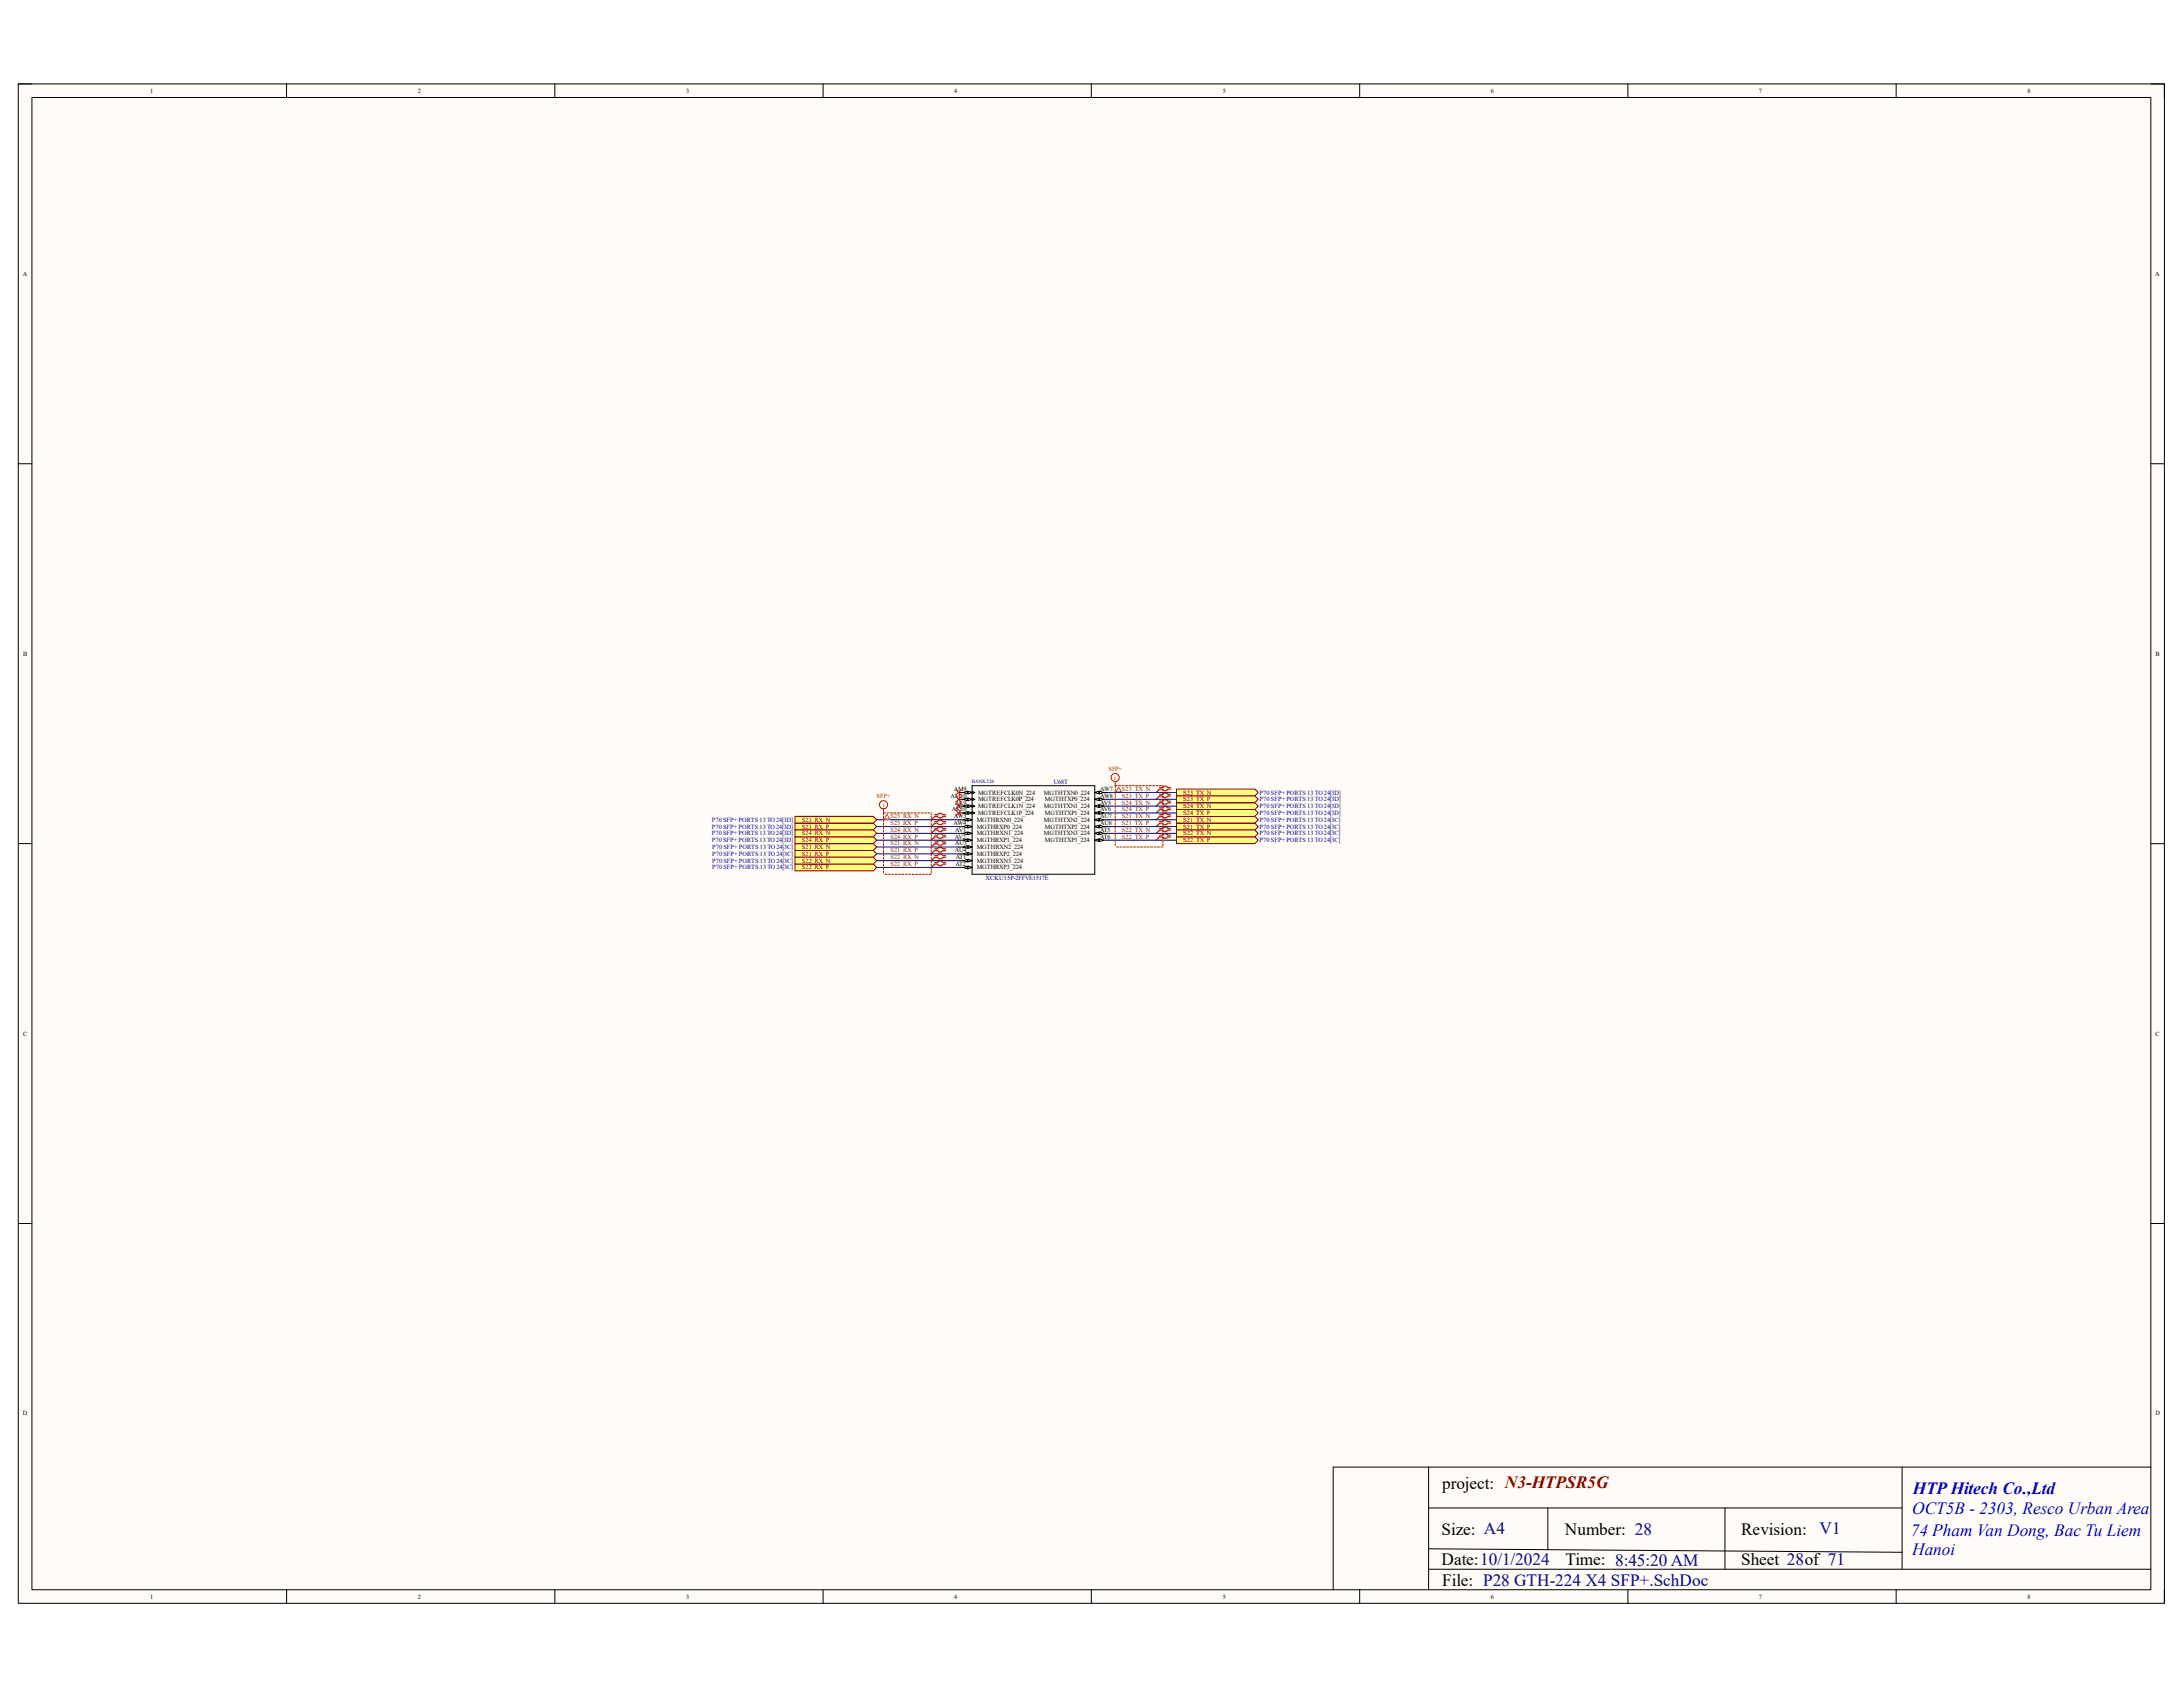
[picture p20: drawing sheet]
<svg xmlns="http://www.w3.org/2000/svg" width="279mm" height="216mm" viewBox="0 0 279 216" stroke-linecap="round" stroke-linejoin="round" font-family="sans-serif">
<defs><g id="words">
<g font-size="2.2">
<text x="184.6" y="190.6">project: N3-HTPSR5G</text>
<text x="184.5" y="196.4">Size: A4</text>
<text x="200.3" y="196.4">Number: 28</text>
<text x="222.8" y="196.4">Revision:</text>
<text x="184.5" y="200.3">Date:10/1/2024</text>
<text x="184.6" y="202.9">File: P28 GTH-224 X4 SFP+.SchDoc</text>
<text x="200.4" y="200.3">Time: 8:45:20 AM</text>
<text x="222.8" y="200.3">Sheet 28of 71</text>
</g>
<g font-size="2.2" fill="#00f">
<text x="244.8" y="191.2">HTP Hitech Co.,Ltd</text>
<text x="244.6" y="196.5">74 Pham Van Dong, Bac Tu Liem</text>
<text x="244.7" y="193.8">OCT5B - 2303, Resco Urban Area</text>
<text x="244.7" y="199.1">Hanoi</text>
</g>
<text font-size="2.2" fill="#000080" x="232.9" y="196.3">V1</text>
<g font-size=".8">
<text x="19.2" y="11.9">1</text>
<text x="53.5" y="11.9">2</text>
<text x="87.8" y="11.9">3</text>
<text x="122.1" y="11.9">4</text>
<text x="156.5" y="11.9">5</text>
<text x="190.8" y="11.9">6</text>
<text x="225.1" y="11.9">7</text>
<text x="259.5" y="11.9">8</text>
<text x="2.9" y="35.3">A</text>
<text x="275.8" y="35.3">A</text>
<text x="3" y="83.9">B</text>
<text x="275.9" y="83.9">B</text>
<text x="122.1" y="101.3">AM9</text>
<text x="125.2" y="101.7">MGTREFCLK0N_224</text>
<text x="133.6" y="101.7">MGTHTXN0_224</text>
<text x="140.8" y="101.3">AW7</text>
<text x="121.7" y="102.1">AM10</text>
<text x="121.8" y="103.8">AK10</text>
<text x="122" y="105.6">AW4</text>
<text x="122.1" y="104.7">AW3</text>
<text x="122.2" y="107.4">AV2</text>
<text x="122.2" y="103">AK9</text>
<text x="122.3" y="106.5">AV1</text>
<text x="125" y="107.8">MGTHRXP1_224</text>
<text x="125" y="106.9">MGTHRXN1_224</text>
<text x="125" y="106">MGTHRXP0_224</text>
<text x="125" y="105.2">MGTHRXN0_224</text>
<text x="125.2" y="104.3">MGTREFCLK1P_224</text>
<text x="125.2" y="103.4">MGTREFCLK1N_224</text>
<text x="125.2" y="102.6">MGTREFCLK0P_224</text>
<text x="133.6" y="106.9">MGTHTXN3_224</text>
<text x="133.6" y="105.2">MGTHTXN2_224</text>
<text x="133.6" y="103.4">MGTHTXN1_224</text>
<text x="133.7" y="107.8">MGTHTXP3_224</text>
<text x="133.7" y="106">MGTHTXP2_224</text>
<text x="133.7" y="104.3">MGTHTXP1_224</text>
<text x="133.7" y="102.6">MGTHTXP0_224</text>
<text x="140.8" y="107.4">AT6</text>
<text x="140.8" y="106.5">AT5</text>
<text x="140.8" y="105.6">AU8</text>
<text x="140.8" y="104.7">AU7</text>
<text x="140.8" y="103.8">AV6</text>
<text x="140.8" y="103">AV5</text>
<text x="140.8" y="102.1">AW8</text>
<text x="122.2" y="109.1">AU4</text>
<text x="122.3" y="108.2">AU3</text>
<text x="122.3" y="110.8">AT2</text>
<text x="122.3" y="110">AT1</text>
<text x="125" y="111.3">MGTHRXP3_224</text>
<text x="125" y="110.4">MGTHRXN3_224</text>
<text x="125" y="109.5">MGTHRXP2_224</text>
<text x="125" y="108.7">MGTHRXN2_224</text>
<text x="3" y="132.5">C</text>
<text x="275.9" y="132.5">C</text>
<text x="2.9" y="181.1">D</text>
<text x="275.9" y="181.1">D</text>
<text x="19.2" y="204.6">1</text>
<text x="53.5" y="204.6">2</text>
<text x="87.8" y="204.6">3</text>
<text x="122.1" y="204.6">4</text>
<text x="156.5" y="204.6">5</text>
<text x="190.8" y="204.6">6</text>
<text x="225.1" y="204.6">7</text>
<text x="259.5" y="204.6">8</text>
</g>
<g font-size=".8" fill="#000080">
<text x="134.9" y="100.4">U68T</text>
<text x="161.2" y="101.7">P70 SFP+ PORTS 13 TO 24[3D]</text>
<text x="91.1" y="106">P70 SFP+ PORTS 13 TO 24[3D]</text>
<text x="91.1" y="105.2">P70 SFP+ PORTS 13 TO 24[3D]</text>
<text x="91.1" y="107.8">P70 SFP+ PORTS 13 TO 24[3D]</text>
<text x="91.1" y="106.9">P70 SFP+ PORTS 13 TO 24[3D]</text>
<text x="161.2" y="106">P70 SFP+ PORTS 13 TO 24[3C]</text>
<text x="161.2" y="105.2">P70 SFP+ PORTS 13 TO 24[3C]</text>
<text x="161.2" y="107.8">P70 SFP+ PORTS 13 TO 24[3C]</text>
<text x="161.2" y="106.9">P70 SFP+ PORTS 13 TO 24[3C]</text>
<text x="161.2" y="104.3">P70 SFP+ PORTS 13 TO 24[3D]</text>
<text x="161.2" y="103.4">P70 SFP+ PORTS 13 TO 24[3D]</text>
<text x="161.2" y="102.6">P70 SFP+ PORTS 13 TO 24[3D]</text>
<text x="91.1" y="109.5">P70 SFP+ PORTS 13 TO 24[3C]</text>
<text x="91.1" y="108.7">P70 SFP+ PORTS 13 TO 24[3C]</text>
<text x="91.1" y="111.3">P70 SFP+ PORTS 13 TO 24[3C]</text>
<text x="91.1" y="110.4">P70 SFP+ PORTS 13 TO 24[3C]</text>
<text x="126.2" y="112.6">XCKU15P-2FFVE1517E</text>
</g>
<g font-size=".8" fill="#f00">
<text x="141.9" y="98.6">SFP+</text>
<text x="142.6" y="99.8">i</text>
<text x="112.2" y="102.1">SFP+</text>
<text x="113" y="103.3">i</text>
</g>
<g font-size=".8" fill="#800000">
<text x="143.6" y="101.3">S23_TX_N</text>
<text x="151.4" y="101.7">S23_TX_N</text>
<text x="102.6" y="106">S23_RX_P</text>
<text x="102.6" y="105.2">S23_RX_N</text>
<text x="102.6" y="107.8">S24_RX_P</text>
<text x="102.6" y="106.9">S24_RX_N</text>
<text x="114" y="107.4">S24_RX_P</text>
<text x="114" y="106.5">S24_RX_N</text>
<text x="114" y="105.6">S23_RX_P</text>
<text x="114" y="104.7">S23_RX_N</text>
<text x="143.6" y="102.1">S23_TX_P</text>
<text x="143.6" y="103.8">S24_TX_P</text>
<text x="143.6" y="103">S24_TX_N</text>
<text x="143.6" y="105.6">S21_TX_P</text>
<text x="143.6" y="104.7">S21_TX_N</text>
<text x="143.6" y="107.4">S22_TX_P</text>
<text x="143.6" y="106.5">S22_TX_N</text>
<text x="151.4" y="106">S21_TX_P</text>
<text x="151.4" y="105.2">S21_TX_N</text>
<text x="151.4" y="107.8">S22_TX_P</text>
<text x="151.4" y="106.9">S22_TX_N</text>
<text x="151.4" y="104.3">S24_TX_P</text>
<text x="151.4" y="103.4">S24_TX_N</text>
<text x="151.4" y="102.6">S23_TX_P</text>
<text x="102.6" y="109.5">S21_RX_P</text>
<text x="102.6" y="108.7">S21_RX_N</text>
<text x="102.6" y="111.3">S22_RX_P</text>
<text x="102.6" y="110.4">S22_RX_N</text>
<text x="114" y="110.8">S22_RX_P</text>
<text x="114" y="110">S22_RX_N</text>
<text x="114" y="109.1">S21_RX_P</text>
<text x="114" y="108.2">S21_RX_N</text>
</g>
<text font-size=".6" fill="#000080" x="124.4" y="100.2">BANK 224</text>
</g></defs>
<path d="M2.3 10.7h274.7v194.5h-274.7z" fill-rule="evenodd" fill="#fffcf8"/>
<path d="M2.3 10.7h274.7v194.5h-274.7z" fill="none" stroke="#000" stroke-width=".13"/>
<path d="M4.1 12.5h271.2v191h-271.2z" fill-rule="evenodd" fill="#fffcf8"/>
<g fill="none" stroke="#000" stroke-width=".13">
<path d="M2.3 10.7h1.8M4.1 12.5h271.2v191h-271.2zM36.7 10.7v1.8M71 10.7v1.8M105.3 10.7v1.8M139.7 10.7v1.8M174 10.7v1.8M208.4 10.7v1.8M242.7 10.7v1.8M275.3 10.7h1.7v1.8M2.3 59.3h1.8M275.3 59.4h1.7"/>
<path d="M2.3 108h1.8M275.3 108h1.7M2.3 156.6h1.8M275.3 156.6h1.7M36.7 203.5v1.7M71 203.5v1.7M105.3 203.5v1.7M139.7 203.5v1.7M174 203.5v1.7M208.4 203.5v1.7M242.7 203.5v1.7M277 203.5v1.7"/>
</g>
<g fill="#fff">
<path d="M113.1 104h6.1v7.9h-6.1z" fill-rule="evenodd"/>
<path d="M142.7 100.6h6.1v7.8h-6.1z" fill-rule="evenodd"/>
</g>
<path d="M124.4 100.6h15.7v11.3h-15.7zM140.1 107.5h1.8M182.8 187.8v15.7M182.8 193h60.6M182.8 198.2l60.6 .5M198.1 193v5.3M220.8 193v7.8M243.4 187.8v13M275.3 187.8h-104.7v15.7M182.8 200.8h92.5" fill="none" stroke="#000" stroke-width=".13"/>
<g fill="none" stroke="#d0a19e" stroke-width=".13">
<path d="M119.7 105.2h.4l.1-.2h.4l.2 .2h.3M119.7 104.3h.4l.1-.1h.4l.2 .1h.3M119.7 107h.4l.1-.2h.4l.2 .2h.3M119.7 106.1h.4l.1-.2h.4l.2 .2h.3M119.7 108.7h.4l.1-.2h.4l.2 .2h.3M119.7 107.8h.4l.1-.1h.4l.2 .1h.3M119.7 110.4h.4l.1-.1h.4l.2 .1h.3M119.7 109.6h.4l.1-.2h.4l.2 .2h.3M121.1 105.4h-.3l-.2 .2h-.4l-.1-.2h-.4l-.5 .4M121.1 104.6h-.3l-.2 .1h-.4l-.1-.1h-.4l-.5 .3M121.1 107.2h-.3l-.2 .2h-.4l-.1-.2h-.4l-.5 .3M121.1 106.3h-.3l-.2 .2h-.4l-.1-.2h-.4l-.5 .4"/>
<path d="M121.1 108.9h-.3l-.2 .2h-.4l-.1-.2h-.4l-.5 .4M121.1 108.1h-.3l-.2 .1h-.4l-.1-.1h-.4l-.5 .3M121.1 110.7h-.3l-.2 .1h-.4l-.1-.1h-.4l-.5 .3M121.1 109.8h-.3l-.2 .2h-.4l-.1-.2h-.4l-.5 .3M148.5 101.7h.3l.2-.1h.4l.1 .1h.4M148.5 100.9h.3l.2-.2h.4l.1 .2h.4M148.5 103.5h.3l.2-.2h.4l.1 .2h.4M148.5 102.6h.3l.2-.2h.4l.1 .2h.4M148.5 105.2h.3l.2-.2h.4l.1 .2h.4M148.5 104.3h.3l.2-.1h.4l.1 .1h.4M148.5 107h.3l.2-.2h.4l.1 .2h.4M148.5 106.1h.3l.2-.2h.4l.1 .2h.4"/>
<path d="M149.9 101.9h-.4l-.1 .2h-.4l-.2-.2h-.3l-.5 .4M149.9 101.1h-.4l-.1 .2h-.4l-.2-.2h-.3l-.5 .3M149.9 103.7h-.4l-.1 .2h-.4l-.2-.2h-.3l-.5 .3M149.9 102.8h-.4l-.1 .2h-.4l-.2-.2h-.3l-.5 .4M149.9 105.4h-.4l-.1 .2h-.4l-.2-.2h-.3l-.5 .4M149.9 104.6h-.4l-.1 .1h-.4l-.2-.1h-.3l-.5 .3M149.9 107.2h-.4l-.1 .2h-.4l-.2-.2h-.3l-.5 .3M149.9 106.3h-.4l-.1 .2h-.4l-.2-.2h-.3l-.5 .4"/>
</g>
<g fill="none" stroke="#f00" stroke-width=".13">
<path d="M119.6 105.1h.4l.1-.1h.4l.2 .1h.3M119.6 104.3h.4l.1-.2h.4l.2 .2h.3M119.6 106.9h.4l.1-.2h.4l.2 .2h.3M119.6 106h.4l.1-.2h.4l.2 .2h.3M119.6 108.6h.4l.1-.2h.4l.2 .2h.3M119.6 107.7h.4l.1-.1h.4l.2 .1h.3M119.6 110.4h.4l.1-.2h.4l.2 .2h.3M119.6 109.5h.4l.1-.2h.4l.2 .2h.3M121 105.3h-.3l-.2 .2h-.4l-.1-.2h-.4l-.4 .5M121 104.5h-.3l-.2 .1h-.4l-.1-.1h-.4l-.4 .4M121 107.1h-.3l-.2 .2h-.4l-.1-.2h-.4l-.4 .4M121 106.2h-.3l-.2 .2h-.4l-.1-.2h-.4l-.4 .5"/>
<path d="M121 108.8h-.3l-.2 .2h-.4l-.1-.2h-.4l-.4 .5M121 108h-.3l-.2 .1h-.4l-.1-.1h-.4l-.4 .4M121 110.6h-.3l-.2 .2h-.4l-.1-.2h-.4l-.4 .4M121 109.7h-.3l-.2 .2h-.4l-.1-.2h-.4l-.4 .4M148.4 101.6h.3l.2-.1h.4l.1 .1h.4M148.4 100.8h.3l.2-.2h.4l.1 .2h.4M148.4 103.4h.3l.2-.2h.4l.1 .2h.4M148.4 102.5h.3l.2-.2h.4l.1 .2h.4M148.4 105.1h.3l.2-.1h.4l.1 .1h.4M148.4 104.3h.3l.2-.2h.4l.1 .2h.4M148.4 106.9h.3l.2-.2h.4l.1 .2h.4M148.4 106h.3l.2-.2h.4l.1 .2h.4"/>
<path d="M149.8 101.9h-.4l-.1 .1h-.4l-.2-.1h-.3l-.4 .4M149.8 101h-.4l-.1 .2h-.4l-.2-.2h-.3l-.4 .4M149.8 103.6h-.4l-.1 .2h-.4l-.2-.2h-.3l-.4 .4M149.8 102.7h-.4l-.1 .2h-.4l-.2-.2h-.3l-.4 .5M149.8 105.3h-.4l-.1 .2h-.4l-.2-.2h-.3l-.4 .5M149.8 104.5h-.4l-.1 .1h-.4l-.2-.1h-.3l-.4 .4M149.8 107.1h-.4l-.1 .2h-.4l-.2-.2h-.3l-.4 .4M149.8 106.2h-.4l-.1 .2h-.4l-.2-.2h-.3l-.4 .5"/>
</g>
<path d="M140.1 107.5l.5-.1v.3z" fill="#f8fcff"/>
<path d="M140.1 107.5l.5-.1v.3z" fill="none" stroke="#000" stroke-width=".13"/>
<path d="M140.7 107.4l.6 .1-.6 .2z" fill="#f8fcff"/>
<path d="M140.1 106.7h1.8M140.7 107.4l.6 .1-.6 .2z" fill="none" stroke="#000" stroke-width=".13"/>
<path d="M140.1 106.7l.5-.2v.3z" fill="#f8fcff"/>
<path d="M140.1 106.7l.5-.2v.3z" fill="none" stroke="#000" stroke-width=".13"/>
<path d="M140.7 106.5l.6 .2-.6 .1z" fill="#f8fcff"/>
<path d="M140.1 105.8h1.8M140.7 106.5l.6 .2-.6 .1z" fill="none" stroke="#000" stroke-width=".13"/>
<path d="M140.1 105.8l.5-.2v.4z" fill="#f8fcff"/>
<path d="M140.1 105.8l.5-.2v.4z" fill="none" stroke="#000" stroke-width=".13"/>
<path d="M140.7 105.6l.6 .2-.6 .2z" fill="#f8fcff"/>
<path d="M140.1 104.9h1.8M140.7 105.6l.6 .2-.6 .2z" fill="none" stroke="#000" stroke-width=".13"/>
<path d="M140.1 104.9l.5-.2v.4z" fill="#f8fcff"/>
<path d="M140.1 104.9l.5-.2v.4z" fill="none" stroke="#000" stroke-width=".13"/>
<path d="M140.7 104.7l.6 .2-.6 .2z" fill="#f8fcff"/>
<path d="M140.1 104h1.8M140.7 104.7l.6 .2-.6 .2z" fill="none" stroke="#000" stroke-width=".13"/>
<path d="M140.1 104l.5-.1v.3z" fill="#f8fcff"/>
<path d="M140.1 104l.5-.1v.3z" fill="none" stroke="#000" stroke-width=".13"/>
<path d="M140.7 103.9l.6 .1-.6 .2z" fill="#f8fcff"/>
<path d="M140.1 103.2h1.8M140.7 103.9l.6 .1-.6 .2z" fill="none" stroke="#000" stroke-width=".13"/>
<path d="M140.1 103.2l.5-.2v.3z" fill="#f8fcff"/>
<path d="M140.1 103.2l.5-.2v.3z" fill="none" stroke="#000" stroke-width=".13"/>
<path d="M140.7 103l.6 .2-.6 .1z" fill="#f8fcff"/>
<path d="M140.1 102.3h1.8M140.7 103l.6 .2-.6 .1z" fill="none" stroke="#000" stroke-width=".13"/>
<path d="M140.1 102.3l.5-.2v.4z" fill="#f8fcff"/>
<path d="M140.1 102.3l.5-.2v.4z" fill="none" stroke="#000" stroke-width=".13"/>
<path d="M140.7 102.1l.6 .2-.6 .2z" fill="#f8fcff"/>
<path d="M140.1 101.4h1.8M140.7 102.1l.6 .2-.6 .2z" fill="none" stroke="#000" stroke-width=".13"/>
<path d="M140.1 101.4l.5-.1v.3z" fill="#f8fcff"/>
<path d="M140.1 101.4l.5-.1v.3z" fill="none" stroke="#000" stroke-width=".13"/>
<path d="M140.7 101.3l.6 .1-.6 .2z" fill="#f8fcff"/>
<path d="M122.7 111h1.7M140.7 101.3l.6 .1-.6 .2z" fill="none" stroke="#000" stroke-width=".13"/>
<path d="M123.9 110.8l.5 .2-.5 .2z" fill="#f8fcff"/>
<path d="M123.9 110.8l.5 .2-.5 .2z" fill="none" stroke="#000" stroke-width=".13"/>
<path d="M123.3 111l.5-.2v.4z" fill="#f8fcff"/>
<path d="M122.7 110.1h1.7M123.3 111l.5-.2v.4z" fill="none" stroke="#000" stroke-width=".13"/>
<path d="M123.9 110l.5 .1-.5 .2z" fill="#f8fcff"/>
<path d="M123.9 110l.5 .1-.5 .2z" fill="none" stroke="#000" stroke-width=".13"/>
<path d="M123.3 110.1l.5-.1v.3z" fill="#f8fcff"/>
<path d="M122.7 109.3h1.7M123.3 110.1l.5-.1v.3z" fill="none" stroke="#000" stroke-width=".13"/>
<path d="M123.9 109.1l.5 .2-.5 .1z" fill="#f8fcff"/>
<path d="M123.9 109.1l.5 .2-.5 .1z" fill="none" stroke="#000" stroke-width=".13"/>
<path d="M123.3 109.3l.5-.2v.3z" fill="#f8fcff"/>
<path d="M122.7 108.4h1.7M123.3 109.3l.5-.2v.3z" fill="none" stroke="#000" stroke-width=".13"/>
<path d="M123.9 108.2l.5 .2-.5 .2z" fill="#f8fcff"/>
<path d="M123.9 108.2l.5 .2-.5 .2z" fill="none" stroke="#000" stroke-width=".13"/>
<path d="M123.3 108.4l.5-.2v.4z" fill="#f8fcff"/>
<path d="M122.7 107.5h1.7M123.3 108.4l.5-.2v.4z" fill="none" stroke="#000" stroke-width=".13"/>
<path d="M123.9 107.4l.5 .1-.5 .2z" fill="#f8fcff"/>
<path d="M123.9 107.4l.5 .1-.5 .2z" fill="none" stroke="#000" stroke-width=".13"/>
<path d="M123.3 107.5l.5-.1v.3z" fill="#f8fcff"/>
<path d="M122.7 106.7h1.7M123.3 107.5l.5-.1v.3z" fill="none" stroke="#000" stroke-width=".13"/>
<path d="M123.9 106.5l.5 .2-.5 .1z" fill="#f8fcff"/>
<path d="M123.9 106.5l.5 .2-.5 .1z" fill="none" stroke="#000" stroke-width=".13"/>
<path d="M123.3 106.7l.5-.2v.3z" fill="#f8fcff"/>
<path d="M122.7 105.8h1.7M123.3 106.7l.5-.2v.3z" fill="none" stroke="#000" stroke-width=".13"/>
<path d="M123.9 105.6l.5 .2-.5 .2z" fill="#f8fcff"/>
<path d="M123.9 105.6l.5 .2-.5 .2z" fill="none" stroke="#000" stroke-width=".13"/>
<path d="M123.3 105.8l.5-.2v.4z" fill="#f8fcff"/>
<path d="M122.7 104.9h1.7M123.3 105.8l.5-.2v.4z" fill="none" stroke="#000" stroke-width=".13"/>
<path d="M123.9 104.7l.5 .2-.5 .2z" fill="#f8fcff"/>
<path d="M123.9 104.7l.5 .2-.5 .2z" fill="none" stroke="#000" stroke-width=".13"/>
<path d="M123.3 104.9l.5-.2v.4z" fill="#f8fcff"/>
<path d="M122.7 104h1.7M123.3 104.9l.5-.2v.4z" fill="none" stroke="#000" stroke-width=".13"/>
<path d="M123.9 103.9l.5 .1-.5 .2z" fill="#f8fcff"/>
<path d="M123.9 103.9l.5 .1-.5 .2z" fill="none" stroke="#000" stroke-width=".13"/>
<path d="M123.3 104l.5-.1v.3z" fill="#f8fcff"/>
<path d="M122.7 103.2h1.7M123.3 104l.5-.1v.3zM124.4 103.9l.4 .1-.4 .2" fill="none" stroke="#000" stroke-width=".13"/>
<path d="M123.9 103l.5 .2-.5 .1z" fill="#f8fcff"/>
<path d="M123.9 103l.5 .2-.5 .1z" fill="none" stroke="#000" stroke-width=".13"/>
<path d="M123.3 103.2l.5-.2v.3z" fill="#f8fcff"/>
<path d="M122.7 102.3h1.7M123.3 103.2l.5-.2v.3zM124.4 103l.4 .2-.4 .1" fill="none" stroke="#000" stroke-width=".13"/>
<path d="M123.9 102.1l.5 .2-.5 .2z" fill="#f8fcff"/>
<path d="M123.9 102.1l.5 .2-.5 .2z" fill="none" stroke="#000" stroke-width=".13"/>
<path d="M123.3 102.3l.5-.2v.4z" fill="#f8fcff"/>
<path d="M122.7 101.4h1.7M123.3 102.3l.5-.2v.4zM124.4 102.1l.4 .2-.4 .2" fill="none" stroke="#000" stroke-width=".13"/>
<path d="M123.9 101.3l.5 .1-.5 .2z" fill="#f8fcff"/>
<path d="M123.9 101.3l.5 .1-.5 .2z" fill="none" stroke="#000" stroke-width=".13"/>
<path d="M123.3 101.4l.5-.1v.3z" fill="#f8fcff"/>
<path d="M123.3 101.4l.5-.1v.3zM124.4 101.3l.4 .1-.4 .2" fill="none" stroke="#000" stroke-width=".13"/>
<path d="M101.7 108.8h10.1l.4 .5-.4 .4h-10.1z" fill-rule="evenodd" fill="#ffff80"/>
<path d="M101.7 108.8h10.1l.4 .5-.4 .4h-10.1z" fill="none" stroke="#800000" stroke-width=".13"/>
<path d="M101.7 108h10.1l.4 .4-.4 .4h-10.1z" fill-rule="evenodd" fill="#ffff80"/>
<path d="M101.7 108h10.1l.4 .4-.4 .4h-10.1z" fill="none" stroke="#800000" stroke-width=".13"/>
<path d="M101.7 110.6h10.1l.4 .4-.4 .5h-10.1z" fill-rule="evenodd" fill="#ffff80"/>
<path d="M101.7 110.6h10.1l.4 .4-.4 .5h-10.1z" fill="none" stroke="#800000" stroke-width=".13"/>
<path d="M101.7 109.7h10.1l.4 .4-.4 .5h-10.1z" fill-rule="evenodd" fill="#ffff80"/>
<path d="M101.7 109.7h10.1l.4 .4-.4 .5h-10.1z" fill="none" stroke="#800000" stroke-width=".13"/>
<path d="M101.7 105.3h10.1l.4 .5-.4 .4h-10.1z" fill-rule="evenodd" fill="#ffff80"/>
<path d="M101.7 105.3h10.1l.4 .5-.4 .4h-10.1z" fill="none" stroke="#800000" stroke-width=".13"/>
<path d="M101.7 104.5h10.1l.4 .4-.4 .4h-10.1z" fill-rule="evenodd" fill="#ffff80"/>
<path d="M101.7 104.5h10.1l.4 .4-.4 .4h-10.1z" fill="none" stroke="#800000" stroke-width=".13"/>
<path d="M101.7 107.1h10.1l.4 .4-.4 .5h-10.1z" fill-rule="evenodd" fill="#ffff80"/>
<path d="M101.7 107.1h10.1l.4 .4-.4 .5h-10.1z" fill="none" stroke="#800000" stroke-width=".13"/>
<path d="M101.7 106.2h10.1l.4 .5-.4 .4h-10.1z" fill-rule="evenodd" fill="#ffff80"/>
<path d="M101.7 106.2h10.1l.4 .5-.4 .4h-10.1z" fill="none" stroke="#800000" stroke-width=".13"/>
<path d="M150.6 105.3h10l.4 .5-.4 .4h-10z" fill-rule="evenodd" fill="#ffff80"/>
<path d="M150.6 105.3h10l.4 .5-.4 .4h-10z" fill="none" stroke="#800000" stroke-width=".13"/>
<path d="M150.6 104.5h10l.4 .4-.4 .4h-10z" fill-rule="evenodd" fill="#ffff80"/>
<path d="M150.6 104.5h10l.4 .4-.4 .4h-10z" fill="none" stroke="#800000" stroke-width=".13"/>
<path d="M150.6 107.1h10l.4 .4-.4 .5h-10z" fill-rule="evenodd" fill="#ffff80"/>
<path d="M150.6 107.1h10l.4 .4-.4 .5h-10z" fill="none" stroke="#800000" stroke-width=".13"/>
<path d="M150.6 106.2h10l.4 .5-.4 .4h-10z" fill-rule="evenodd" fill="#ffff80"/>
<path d="M150.6 106.2h10l.4 .5-.4 .4h-10z" fill="none" stroke="#800000" stroke-width=".13"/>
<path d="M150.6 103.6h10l.4 .4-.4 .5h-10z" fill-rule="evenodd" fill="#ffff80"/>
<path d="M150.6 103.6h10l.4 .4-.4 .5h-10z" fill="none" stroke="#800000" stroke-width=".13"/>
<path d="M150.6 102.7h10l.4 .5-.4 .4h-10z" fill-rule="evenodd" fill="#ffff80"/>
<path d="M150.6 102.7h10l.4 .5-.4 .4h-10z" fill="none" stroke="#800000" stroke-width=".13"/>
<path d="M150.6 101h10l.4 .4-.4 .5h-10z" fill-rule="evenodd" fill="#ffff80"/>
<path d="M150.6 101h10l.4 .4-.4 .5h-10z" fill="none" stroke="#800000" stroke-width=".13"/>
<path d="M150.6 101.9h10l.4 .4-.4 .4h-10z" fill-rule="evenodd" fill="#ffff80"/>
<path d="M150.6 101.9h10l.4 .4-.4 .4h-10z" fill="none" stroke="#800000" stroke-width=".13"/>
<g fill="none" stroke="#000080" stroke-width=".13">
<path d="M112.2 111h10.5M112.2 110.1h10.5M112.2 109.3h10.5M112.2 108.4h10.5M112.2 107.5h10.5M112.2 106.7h10.5M112.2 105.8h10.5M112.2 104.9h10.5M141.9 101.4h8.7M141.9 107.5h8.7M141.9 106.7h8.7M141.9 105.8h8.7"/>
<path d="M141.9 104.9h8.7M141.9 104h8.7M141.9 103.2h8.7M141.9 102.3h8.7"/>
</g>
<g fill="none" stroke="#f00" stroke-width=".13">
<path d="M113.1 104h.3M113.1 103.5v.8M113.1 104.5v.2M113.1 104.9v.3M113.1 105.3v.3M113.1 105.8v.3M113.1 106.2v.3M113.1 106.7v.2M113.1 107.1v.3M113.1 107.5v.3M113.1 108v.2M113.1 108.4v.3"/>
<path d="M113.1 108.8v.3M113.1 109.3v.2M113.1 109.7v.3M113.1 110.1v.3M113.1 110.6v.2M113.1 111v.3M113.1 111.5v.2M113.2 111.9h.3M113.5 104h.3M113.7 111.9h.3M114 104h.2M114.1 111.9h.3"/>
<path d="M114.4 104h.3M114.6 111.9h.2M114.8 104h.3M115 111.9h.3M115.3 104h.2M115.4 111.9h.3M115.7 104h.3M115.9 111.9h.2M116.1 104h.3M116.3 111.9h.3M116.6 104h.2M116.7 111.9h.3"/>
<path d="M117 104h.3M117.2 111.9h.2M117.4 104h.3M117.6 111.9h.3M117.9 104h.3M118 111.9h.3M118.3 104h.3M118.5 111.9h.3M118.8 104h.2M118.9 111.9h.3M119.2 104v.3M119.2 104.5v.2"/>
<path d="M119.2 104.9v.3M119.2 105.3v.3M119.2 105.8v.3M119.2 106.2v.3M119.2 106.7v.2M119.2 107.1v.3M119.2 107.5v.3M119.2 108v.2M119.2 108.4v.3M119.2 108.8v.3M119.2 109.3v.2M119.2 109.7v.3"/>
<path d="M119.2 110.1v.3M119.2 110.6v.2M119.2 111v.3M119.2 111.5v.2M122.3 101.1l.7 .7M122.3 101.9l.7 .7M122.3 102.8l.7 .7M122.3 103.7l.7 .7M123 101.1l-.7 .7M123 101.9l-.7 .7M123 102.8l-.7 .7M123 103.7l-.7 .7"/>
<path d="M142.7 100.6h.3M142.7 100v.8M142.7 101v.3M142.7 101.4v.3M142.7 101.9v.2M142.7 102.3v.3M142.7 102.7v.3M142.7 103.2v.2M142.7 103.6v.3M142.7 104v.3M142.7 104.5v.2M142.7 104.9v.3"/>
<path d="M142.7 105.3v.3M142.7 105.8v.3M142.7 106.2v.3M142.7 106.7v.2M142.7 107.1v.3M142.7 107.5v.3M142.7 108v.2M142.9 108.4h.3M143.2 100.6h.2M143.3 108.4h.3M143.6 100.6h.3M143.8 108.4h.2"/>
<path d="M144 100.6h.3M144.2 108.4h.3M144.5 100.6h.2M144.6 108.4h.3M144.9 100.6h.3M145.1 108.4h.2M145.3 100.6h.3M145.5 108.4h.3M145.8 100.6h.3M145.9 108.4h.3M146.2 100.6h.3M146.4 108.4h.3"/>
<path d="M146.7 100.6h.2M146.8 108.4h.3M147.1 100.6h.3M147.3 108.4h.2M147.5 100.6h.3M147.7 108.4h.3M148 100.6h.2M148.1 108.4h.3M148.4 100.6h.3M148.6 108.4h.2M148.8 100.6v.2M148.8 101v.3"/>
<path d="M148.8 101.4v.3M148.8 101.9v.2M148.8 102.3v.3M148.8 102.7v.3M148.8 103.2v.2M148.8 103.6v.3M148.8 104v.3M148.8 104.5v.2M148.8 104.9v.3M148.8 105.3v.3M148.8 105.8v.3M148.8 106.2v.3"/>
<path d="M148.8 106.7v.2M148.8 107.1v.3M148.8 107.5v.3M148.8 108v.2"/>
<circle cx="142.7" cy="99.5" r=".52"/>
<circle cx="113.1" cy="103" r=".52"/>
</g>
<path d="M113.5 104.2l.4 .6h-.7zM143.2 100.7l.3 .6h-.7z" fill="none" stroke="#f33" stroke-width=".13"/>
<use href="#words"/>
</svg>
